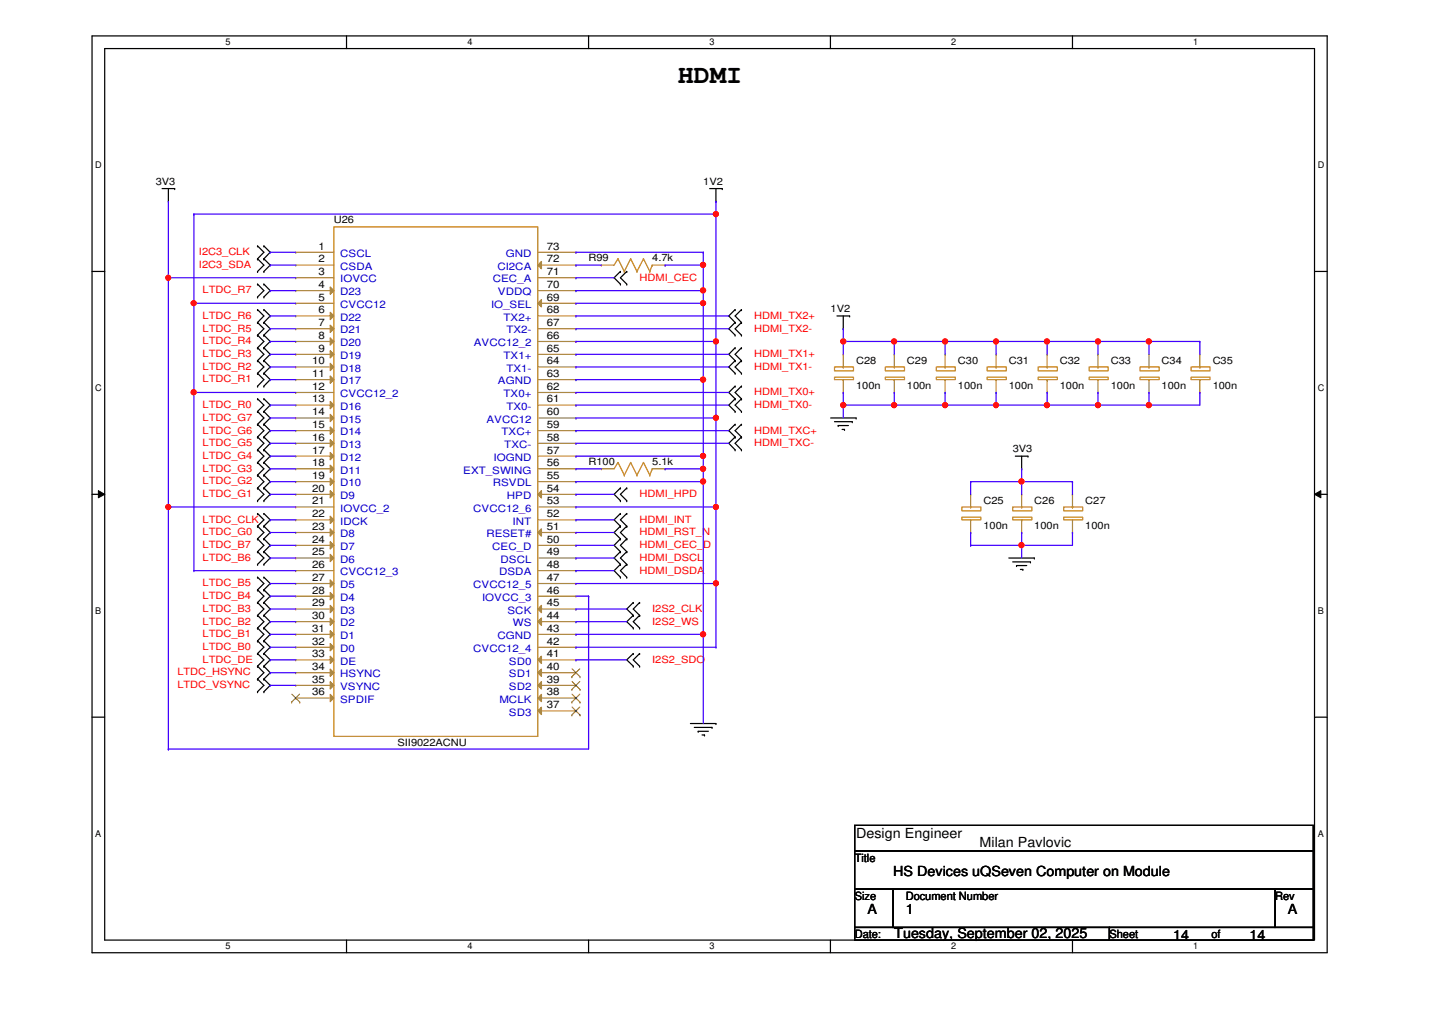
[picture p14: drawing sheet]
<svg xmlns="http://www.w3.org/2000/svg" width="297mm" height="210mm" viewBox="0 0 297 210" stroke-linecap="round" stroke-linejoin="round" font-family="sans-serif">
<defs><g id="words">
<text font-size="5.5" x="140.6" y="17.3">HDMI</text>
<g font-size="2.9">
<text x="177.6" y="173.8">Design Engineer</text>
<text x="203.2" y="175.6">Milan Pavlovic</text>
<text x="185.3" y="181.7">HS Devices uQSeven Computer on Module</text>
<text x="180" y="189.7">A</text>
<text x="187.9" y="189.7">1</text>
<text x="267.1" y="189.7">A</text>
<text x="185.5" y="194.6">Tuesday, September 02, 2025</text>
<text x="243.3" y="194.9">14</text>
<text x="259.2" y="194.9">14</text>
</g>
<g font-size="2.4">
<text x="177.3" y="178.7">Title</text>
<text x="177.3" y="186.6">Size</text>
<text x="187.9" y="186.6">Document Number</text>
<text x="264.5" y="186.6">Rev</text>
<text x="177.3" y="194.6">Date:</text>
<text x="230.1" y="194.6">Sheet</text>
<text x="251.3" y="194.6">of</text>
</g>
<g font-size="2.1">
<text x="32.3" y="38.4">3V3</text>
<text x="145.9" y="38.4">1V2</text>
<text x="69.3" y="46.3">U26</text>
<text x="66.1" y="51.8">1</text>
<text x="113.4" y="51.8">73</text>
<text x="66.1" y="54.4">2</text>
<text x="66.1" y="57.1">3</text>
<text x="66.1" y="59.7">4</text>
<text x="113.4" y="59.7">70</text>
<text x="113.4" y="57.1">71</text>
<text x="113.4" y="54.4">72</text>
<text x="122.1" y="54.2">R99</text>
<text x="135.3" y="54.2">4.7k</text>
<text x="66.1" y="62.4">5</text>
<text x="66.1" y="65">6</text>
<text x="113.4" y="65">68</text>
<text x="113.4" y="62.4">69</text>
<text x="172.3" y="64.8">1V2</text>
<text x="66.1" y="67.6">7</text>
<text x="66.1" y="70.3">8</text>
<text x="113.4" y="70.3">66</text>
<text x="113.4" y="67.6">67</text>
<text x="64.8" y="75.6">10</text>
<text x="66.1" y="72.9">9</text>
<text x="113.4" y="75.6">64</text>
<text x="113.4" y="72.9">65</text>
<text x="177.6" y="75.4">C28</text>
<text x="188.1" y="75.4">C29</text>
<text x="198.7" y="75.4">C30</text>
<text x="209.3" y="75.4">C31</text>
<text x="219.8" y="75.4">C32</text>
<text x="230.4" y="75.4">C33</text>
<text x="241" y="75.4">C34</text>
<text x="251.5" y="75.4">C35</text>
<text x="64.8" y="78.2">11</text>
<text x="64.8" y="80.9">12</text>
<text x="64.8" y="83.5">13</text>
<text x="113.4" y="83.5">61</text>
<text x="113.4" y="80.9">62</text>
<text x="113.4" y="78.2">63</text>
<text x="177.6" y="80.6">100n</text>
<text x="188.1" y="80.6">100n</text>
<text x="198.7" y="80.6">100n</text>
<text x="209.3" y="80.6">100n</text>
<text x="219.8" y="80.6">100n</text>
<text x="230.4" y="80.6">100n</text>
<text x="241" y="80.6">100n</text>
<text x="251.5" y="80.6">100n</text>
<text x="64.8" y="86.1">14</text>
<text x="64.8" y="88.8">15</text>
<text x="113.4" y="88.8">59</text>
<text x="113.4" y="86.1">60</text>
<text x="64.8" y="91.4">16</text>
<text x="64.8" y="94.1">17</text>
<text x="113.4" y="94.1">57</text>
<text x="113.4" y="91.4">58</text>
<text x="210.1" y="93.9">3V3</text>
<text x="64.8" y="96.7">18</text>
<text x="64.8" y="99.4">19</text>
<text x="64.8" y="102">20</text>
<text x="113.4" y="102">54</text>
<text x="113.4" y="99.4">55</text>
<text x="113.4" y="96.7">56</text>
<text x="122.1" y="96.5">R100</text>
<text x="135.3" y="96.5">5.1k</text>
<text x="64.8" y="104.6">21</text>
<text x="64.8" y="107.3">22</text>
<text x="113.4" y="107.3">52</text>
<text x="113.4" y="104.6">53</text>
<text x="204" y="104.4">C25</text>
<text x="214.5" y="104.4">C26</text>
<text x="225.1" y="104.4">C27</text>
<text x="64.8" y="109.9">23</text>
<text x="64.8" y="112.6">24</text>
<text x="113.4" y="112.6">50</text>
<text x="113.4" y="109.9">51</text>
<text x="204" y="109.7">100n</text>
<text x="214.5" y="109.7">100n</text>
<text x="225.1" y="109.7">100n</text>
<text x="64.8" y="115.2">25</text>
<text x="64.8" y="117.8">26</text>
<text x="113.4" y="117.8">48</text>
<text x="113.4" y="115.2">49</text>
<text x="64.8" y="120.5">27</text>
<text x="64.8" y="123.1">28</text>
<text x="64.8" y="125.8">29</text>
<text x="113.4" y="125.8">45</text>
<text x="113.4" y="123.1">46</text>
<text x="113.4" y="120.5">47</text>
<text x="64.8" y="128.4">30</text>
<text x="64.8" y="131">31</text>
<text x="113.4" y="131">43</text>
<text x="113.4" y="128.4">44</text>
<text x="64.8" y="133.7">32</text>
<text x="64.8" y="136.3">33</text>
<text x="113.4" y="136.3">41</text>
<text x="113.4" y="133.7">42</text>
<text x="64.8" y="139">34</text>
<text x="64.8" y="141.6">35</text>
<text x="113.4" y="141.6">39</text>
<text x="113.4" y="139">40</text>
<text x="64.8" y="144.2">36</text>
<text x="113.4" y="146.9">37</text>
<text x="113.4" y="144.2">38</text>
<text x="82.5" y="154.6">SII9022ACNU</text>
</g>
<g font-size="2.1" fill="#f00">
<text x="41.3" y="52.9">I2C3_CLK</text>
<text x="41.3" y="55.6">I2C3_SDA</text>
<text x="132.7" y="58.2">HDMI_CEC</text>
<text x="42" y="60.8">LTDC_R7</text>
<text x="42" y="66.1">LTDC_R6</text>
<text x="42" y="68.8">LTDC_R5</text>
<text x="42" y="71.4">LTDC_R4</text>
<text x="156.4" y="66.1">HDMI_TX2+</text>
<text x="156.4" y="68.8">HDMI_TX2-</text>
<text x="42" y="74">LTDC_R3</text>
<text x="42" y="76.7">LTDC_R2</text>
<text x="156.4" y="74">HDMI_TX1+</text>
<text x="156.4" y="76.7">HDMI_TX1-</text>
<text x="42" y="79.3">LTDC_R1</text>
<text x="156.4" y="82">HDMI_TX0+</text>
<text x="42" y="84.6">LTDC_R0</text>
<text x="42" y="87.2">LTDC_G7</text>
<text x="42" y="89.9">LTDC_G6</text>
<text x="156.4" y="84.6">HDMI_TX0-</text>
<text x="156.4" y="89.9">HDMI_TXC+</text>
<text x="42" y="92.5">LTDC_G5</text>
<text x="42" y="95.2">LTDC_G4</text>
<text x="156.4" y="92.5">HDMI_TXC-</text>
<text x="42" y="97.8">LTDC_G3</text>
<text x="42" y="100.5">LTDC_G2</text>
<text x="42" y="103.1">LTDC_G1</text>
<text x="132.7" y="103.1">HDMI_HPD</text>
<text x="42" y="108.4">LTDC_CLK</text>
<text x="42" y="111">LTDC_G0</text>
<text x="42" y="113.7">LTDC_B7</text>
<text x="132.7" y="108.4">HDMI_INT</text>
<text x="132.7" y="111">HDMI_RST_N</text>
<text x="132.7" y="113.7">HDMI_CEC_D</text>
<text x="42" y="116.3">LTDC_B6</text>
<text x="132.7" y="116.3">HDMI_DSCL</text>
<text x="132.7" y="119">HDMI_DSDA</text>
<text x="42" y="121.6">LTDC_B5</text>
<text x="42" y="124.2">LTDC_B4</text>
<text x="42" y="126.9">LTDC_B3</text>
<text x="42" y="129.5">LTDC_B2</text>
<text x="135.3" y="126.9">I2S2_CLK</text>
<text x="135.3" y="129.5">I2S2_WS</text>
<text x="42" y="132.2">LTDC_B1</text>
<text x="42" y="134.8">LTDC_B0</text>
<text x="42" y="137.5">LTDC_DE</text>
<text x="135.3" y="137.5">I2S2_SDO</text>
<text x="36.8" y="140.1">LTDC_HSYNC</text>
<text x="36.8" y="142.7">LTDC_VSYNC</text>
</g>
<g font-size="2.1" fill="#00c">
<text x="70.6" y="53.3">CSCL</text>
<text x="104.9" y="53.3">GND</text>
<text x="70.6" y="56">CSDA</text>
<text x="70.6" y="58.6">IOVCC</text>
<text x="102.2" y="58.6">CEC_A</text>
<text x="103.2" y="56">CI2CA</text>
<text x="70.6" y="61.3">D23</text>
<text x="70.6" y="63.9">CVCC12</text>
<text x="101.9" y="63.9">IO_SEL</text>
<text x="103.3" y="61.3">VDDQ</text>
<text x="70.6" y="66.5">D22</text>
<text x="70.6" y="69.2">D21</text>
<text x="70.6" y="71.8">D20</text>
<text x="98.3" y="71.8">AVCC12_2</text>
<text x="104.4" y="66.5">TX2+</text>
<text x="105" y="69.2">TX2-</text>
<text x="70.6" y="74.5">D19</text>
<text x="70.6" y="77.1">D18</text>
<text x="104.4" y="74.5">TX1+</text>
<text x="105" y="77.1">TX1-</text>
<text x="70.6" y="79.7">D17</text>
<text x="70.6" y="82.4">CVCC12_2</text>
<text x="103.3" y="79.7">AGND</text>
<text x="104.4" y="82.4">TX0+</text>
<text x="70.6" y="85">D16</text>
<text x="70.6" y="87.7">D15</text>
<text x="100.9" y="87.7">AVCC12</text>
<text x="105" y="85">TX0-</text>
<text x="70.6" y="90.3">D14</text>
<text x="70.6" y="92.9">D13</text>
<text x="70.6" y="95.6">D12</text>
<text x="102.4" y="95.6">IOGND</text>
<text x="104" y="90.3">TXC+</text>
<text x="104.6" y="92.9">TXC-</text>
<text x="70.6" y="98.2">D11</text>
<text x="70.6" y="100.9">D10</text>
<text x="96.1" y="98.2">EXT_SWING</text>
<text x="102.2" y="100.9">RSVDL</text>
<text x="70.6" y="103.5">D9</text>
<text x="70.6" y="106.1">IOVCC_2</text>
<text x="98.2" y="106.1">CVCC12_6</text>
<text x="105.2" y="103.5">HPD</text>
<text x="70.6" y="108.8">IDCK</text>
<text x="70.6" y="111.4">D8</text>
<text x="100.9" y="111.4">RESET#</text>
<text x="106.3" y="108.8">INT</text>
<text x="70.6" y="114.1">D7</text>
<text x="70.6" y="116.7">D6</text>
<text x="70.6" y="119.3">CVCC12_3</text>
<text x="102.1" y="114.1">CEC_D</text>
<text x="103.5" y="119.3">DSDA</text>
<text x="103.8" y="116.7">DSCL</text>
<text x="70.6" y="122">D5</text>
<text x="70.6" y="124.6">D4</text>
<text x="98.2" y="122">CVCC12_5</text>
<text x="100" y="124.6">IOVCC_3</text>
<text x="70.6" y="127.3">D3</text>
<text x="70.6" y="129.9">D2</text>
<text x="105.3" y="127.3">SCK</text>
<text x="106.4" y="129.9">WS</text>
<text x="70.6" y="132.5">D1</text>
<text x="70.6" y="135.2">D0</text>
<text x="70.6" y="137.8">DE</text>
<text x="98.2" y="135.2">CVCC12_4</text>
<text x="103.2" y="132.5">CGND</text>
<text x="105.6" y="137.8">SD0</text>
<text x="70.6" y="140.5">HSYNC</text>
<text x="70.6" y="143.1">VSYNC</text>
<text x="105.6" y="143.1">SD2</text>
<text x="105.6" y="140.5">SD1</text>
<text x="70.6" y="145.8">SPDIF</text>
<text x="103.6" y="145.8">MCLK</text>
<text x="105.6" y="148.4">SD3</text>
</g>
<g font-size="1.9">
<text x="46.8" y="9.4">5</text>
<text x="96.9" y="9.4">4</text>
<text x="147.2" y="9.4">3</text>
<text x="197.3" y="9.4">2</text>
<text x="247.5" y="9.4">1</text>
<text x="19.8" y="34.9">D</text>
<text x="273.3" y="34.9">D</text>
<text x="19.8" y="81.1">C</text>
<text x="273.3" y="81.1">C</text>
<text x="19.8" y="127.3">B</text>
<text x="273.3" y="127.3">B</text>
<text x="19.8" y="173.6">A</text>
<text x="273.3" y="173.6">A</text>
<text x="46.8" y="196.9">5</text>
<text x="96.9" y="196.9">4</text>
<text x="147.2" y="196.9">3</text>
<text x="197.3" y="196.9">2</text>
<text x="247.5" y="196.9">1</text>
</g>
</g></defs>
<path d="M19.1 7.5h256.2v190.1h-256.2zM21.7 10.1h251v184.9h-251z" fill="none" stroke="#000" stroke-width=".25"/>
<g fill="#fff">
<path d="M46.8 7.7h1v2.1h-1z"/>
<path d="M46.8 195.2h1v2.2h-1z"/>
</g>
<path d="M71.9 7.5v2.6M71.9 195v2.6" fill="none" stroke="#000" stroke-width=".25"/>
<g fill="#fff">
<path d="M96.9 7.7h1.1v2.1h-1.1z"/>
<path d="M96.9 195.2h1.1v2.2h-1.1z"/>
</g>
<path d="M122.1 7.5v2.6M122.1 195v2.6" fill="none" stroke="#000" stroke-width=".25"/>
<g fill="#fff">
<path d="M147.2 7.7h1v2.1h-1z"/>
<path d="M147.2 195.2h1v2.2h-1z"/>
</g>
<path d="M172.3 7.5v2.6M172.3 195v2.6" fill="none" stroke="#000" stroke-width=".25"/>
<g fill="#fff">
<path d="M197.3 7.7h1v2.1h-1z"/>
<path d="M197.3 195.2h1v2.2h-1z"/>
</g>
<path d="M222.5 7.5v2.6M222.5 195v2.6" fill="none" stroke="#000" stroke-width=".25"/>
<g fill="#fff">
<path d="M247.5 7.7h1v2.1h-1z"/>
<path d="M247.5 195.2h1v2.2h-1z"/>
<path d="M19.8 33.2h1.3v2.1h-1.3z"/>
<path d="M273.3 33.2h1.4v2.1h-1.4z"/>
<path d="M19.8 79.4h1.3v2.1h-1.3z"/>
<path d="M273.3 79.4h1.4v2.1h-1.4z"/>
</g>
<path d="M19.1 56.3h2.6M272.7 56.3h2.6" fill="none" stroke="#000" stroke-width=".25"/>
<g fill="#fff">
<path d="M19.8 125.6h1.2v2.2h-1.2z"/>
<path d="M273.3 125.6h1.3v2.2h-1.3z"/>
</g>
<path d="M19.1 102.5h2.6M272.7 102.5h2.6" fill="none" stroke="#000" stroke-width=".25"/>
<path d="M20.4 101.8l1.3 .7-1.3 .8zM272.7 102.5l1.3-.7v1.5z" fill="#000"/>
<path d="M20.4 101.8l1.3 .7-1.3 .8zM272.7 102.5l1.3-.7v1.5z" fill="none" stroke="#000" stroke-width=".21"/>
<g fill="#fff">
<path d="M19.8 171.9h1.2v2.1h-1.2z"/>
<path d="M273.3 171.9h1.3v2.1h-1.3z"/>
</g>
<g fill="none" stroke="#000" stroke-width=".25">
<path d="M33.6 39.1h2.6M34.9 39.1v2.7M36.2 39.1h.1M147.2 39.1h2.6M148.5 39.1v2.7M149.8 39.1h.1M34.9 41.8h.1M53.4 51h.1M53.4 53.7h.1M53.4 56.3h.1M53.4 58.9h.1M53.4 51l1.3 1.3-1.3 1.4"/>
<path d="M53.4 53.7l1.3 1.3-1.3 1.3M53.4 58.9l1.3 1.4-1.3 1.3M54.7 53.7h.1M54.7 51h.1M54.7 56.3h.1M54.7 58.9h.1M54.7 51l1.3 1.3-1.3 1.4M54.7 53.7l1.3 1.3-1.3 1.3M54.7 58.9l1.3 1.4-1.3 1.3M128.7 56.3h.1M128.7 58.9h.1M128.7 56.3l-1.3 1.3 1.3 1.3"/>
<path d="M130 58.9h.1M130 56.3h.1M130 56.3l-1.3 1.3 1.3 1.3M148.5 41.8h.1M53.4 61.6h.1M53.4 64.2h.1M53.4 66.9h.1M53.4 69.5h.1M53.4 72.1h.1M53.4 74.8h.1M53.4 77.4h.1M53.4 64.2l1.3 1.3-1.3 1.4"/>
<path d="M53.4 66.9l1.3 1.3-1.3 1.3M53.4 69.5l1.3 1.3-1.3 1.3M53.4 72.1l1.3 1.4-1.3 1.3M53.4 74.8l1.3 1.3-1.3 1.3M53.4 77.4l1.3 1.3-1.3 1.4M54.7 61.6h.1M54.7 66.9h.1M54.7 64.2h.1M54.7 69.5h.1M54.7 72.1h.1M54.7 74.8h.1M54.7 77.4h.1"/>
<path d="M54.7 64.2l1.3 1.3-1.3 1.4M54.7 66.9l1.3 1.3-1.3 1.3M54.7 69.5l1.3 1.3-1.3 1.3M54.7 72.1l1.3 1.4-1.3 1.3M54.7 74.8l1.3 1.3-1.3 1.3M54.7 77.4l1.3 1.3-1.3 1.4M152.5 64.2h.1M152.5 66.9h.1M152.5 69.5h.1M152.5 72.1h.1M152.5 74.8h.1M152.5 77.4h.1"/>
<path d="M152.5 64.2l-1.3 1.3 1.3 1.4M152.5 66.9l-1.3 1.3 1.3 1.3M152.5 72.1l-1.3 1.4 1.3 1.3M152.5 74.8l-1.3 1.3 1.3 1.3M153.8 66.9h.1M153.8 64.2h.1M153.8 69.5h.1M153.8 74.8h.1M153.8 72.1h.1M153.8 77.4h.1M153.8 64.2l-1.3 1.3 1.3 1.4M153.8 66.9l-1.3 1.3 1.3 1.3"/>
<path d="M153.8 72.1l-1.3 1.4 1.3 1.3M153.8 74.8l-1.3 1.3 1.3 1.3M173.6 65.5h2.6M174.9 68.2h.1M174.9 65.5v2.7M176.2 65.5h.1M53.4 80.1h.1M53.4 82.7h.1M53.4 85.3h.1M53.4 88h.1M53.4 90.6h.1M53.4 93.3h.1"/>
<path d="M53.4 95.9h.1M53.4 98.6h.1M53.4 82.7l1.3 1.3-1.3 1.3M53.4 85.3l1.3 1.4-1.3 1.3M53.4 88l1.3 1.3-1.3 1.3M53.4 90.6l1.3 1.3-1.3 1.4M53.4 93.3l1.3 1.3-1.3 1.3M53.4 95.9l1.3 1.3-1.3 1.4M53.4 98.6l1.3 1.3-1.3 1.3M54.7 80.1h.1M54.7 85.3h.1M54.7 82.7h.1"/>
<path d="M54.7 88h.1M54.7 90.6h.1M54.7 93.3h.1M54.7 95.9h.1M54.7 98.6h.1M54.7 82.7l1.3 1.3-1.3 1.3M54.7 85.3l1.3 1.4-1.3 1.3M54.7 88l1.3 1.3-1.3 1.3M54.7 90.6l1.3 1.3-1.3 1.4M54.7 93.3l1.3 1.3-1.3 1.3M54.7 95.9l1.3 1.3-1.3 1.4M54.7 98.6l1.3 1.3-1.3 1.3"/>
<path d="M152.5 80.1h.1M152.5 82.7h.1M152.5 85.3h.1M152.5 88h.1M152.5 90.6h.1M152.5 93.3h.1M152.5 80.1l-1.3 1.3 1.3 1.3M152.5 82.7l-1.3 1.3 1.3 1.3M152.5 88l-1.3 1.3 1.3 1.3M152.5 90.6l-1.3 1.3 1.3 1.4M153.8 82.7h.1M153.8 80.1h.1"/>
<path d="M153.8 85.3h.1M153.8 90.6h.1M153.8 88h.1M153.8 93.3h.1M153.8 80.1l-1.3 1.3 1.3 1.3M153.8 82.7l-1.3 1.3 1.3 1.3M153.8 88l-1.3 1.3 1.3 1.3M153.8 90.6l-1.3 1.3 1.3 1.4M172.3 86.7h5.3M173.1 87.5h3.7M173.9 88.3h.1M173.9 88.3h2.1"/>
<path d="M174.7 89.1h.5M175.2 89.1h.1M176.8 87.5h.1M177.6 86.7h.1M210.6 94.6h2.6M211.9 97.2h.1M211.9 94.6v2.6M213.2 94.6h.1M53.4 101.2h.1M53.4 103.8h.1M53.4 106.5h.1M53.4 109.1h.1"/>
<path d="M53.4 111.8h.1M53.4 114.4h.1M53.4 117.1h.1M53.4 119.7h.1M53.4 101.2l1.3 1.3-1.3 1.3M53.4 106.5l1.3 1.3-1.3 1.3M53.4 109.1l1.3 1.3-1.3 1.4M53.4 111.8l1.3 1.3-1.3 1.3M53.4 114.4l1.3 1.3-1.3 1.4M53.4 119.7l1.3 1.3-1.3 1.3M54.7 101.2h.1M54.7 103.8h.1"/>
<path d="M54.7 109.1h.1M54.7 106.5h.1M54.7 111.8h.1M54.7 114.4h.1M54.7 117.1h.1M54.7 119.7h.1M54.7 101.2l1.3 1.3-1.3 1.3M54.7 106.5l1.3 1.3-1.3 1.3M54.7 109.1l1.3 1.3-1.3 1.4M54.7 111.8l1.3 1.3-1.3 1.3M54.7 114.4l1.3 1.3-1.3 1.4M54.7 119.7l1.3 1.3-1.3 1.3"/>
<path d="M128.7 101.2h.1M128.7 103.8h.1M128.7 106.5h.1M128.7 109.1h.1M128.7 111.8h.1M128.7 114.4h.1M128.7 117.1h.1M128.7 119.7h.1M128.7 106.5l-1.3 1.3 1.3 1.3M128.7 114.4l-1.3 1.3 1.3 1.4M128.7 101.2l-1.3 1.3 1.3 1.3M128.7 109.1l-1.3 1.3 1.3 1.4"/>
<path d="M128.7 111.8l-1.3 1.3 1.3 1.3M128.7 117.1l-1.3 1.3 1.3 1.3M130 103.8h.1M130 101.2h.1M130 109.1h.1M130 106.5h.1M130 111.8h.1M130 114.4h.1M130 117.1h.1M130 119.7h.1M130 106.5l-1.3 1.3 1.3 1.3M130 114.4l-1.3 1.3 1.3 1.4"/>
<path d="M130 101.2l-1.3 1.3 1.3 1.3M130 109.1l-1.3 1.3 1.3 1.4M130 111.8l-1.3 1.3 1.3 1.3M130 117.1l-1.3 1.3 1.3 1.3M209.3 115.7h5.2M210.1 116.5h3.6M210.9 117.3h.1M210.9 117.3h2.1M211.7 118.1h.5M212.2 118.1h.1M213.7 116.5h.1M214.5 115.7h.1"/>
<path d="M53.4 122.3h.1M53.4 125h.1M53.4 127.6h.1M53.4 130.3h.1M53.4 132.9h.1M53.4 135.6h.1M53.4 138.2h.1M53.4 122.3l1.3 1.4-1.3 1.3M53.4 125l1.3 1.3-1.3 1.3M53.4 127.6l1.3 1.3-1.3 1.4M53.4 130.3l1.3 1.3-1.3 1.3M53.4 132.9l1.3 1.3-1.3 1.4"/>
<path d="M53.4 135.6l1.3 1.3-1.3 1.3M53.4 138.2l1.3 1.3-1.3 1.3M54.7 122.3h.1M54.7 125h.1M54.7 127.6h.1M54.7 130.3h.1M54.7 132.9h.1M54.7 135.6h.1M54.7 138.2h.1M54.7 122.3l1.3 1.4-1.3 1.3M54.7 125l1.3 1.3-1.3 1.3M54.7 127.6l1.3 1.3-1.3 1.4"/>
<path d="M54.7 130.3l1.3 1.3-1.3 1.3M54.7 132.9l1.3 1.3-1.3 1.4M54.7 135.6l1.3 1.3-1.3 1.3M54.7 138.2l1.3 1.3-1.3 1.3M131.4 125h.1M131.4 127.6h.1M131.4 130.3h.1M131.4 135.6h.1M131.4 138.2h.1M131.4 125l-1.4 1.3 1.4 1.3M131.4 127.6l-1.4 1.3 1.4 1.4M131.4 135.6l-1.4 1.3 1.4 1.3"/>
<path d="M132.7 127.6h.1M132.7 125h.1M132.7 130.3h.1M132.7 138.2h.1M132.7 135.6h.1M132.7 125l-1.3 1.3 1.3 1.3M132.7 127.6l-1.3 1.3 1.3 1.4M132.7 135.6l-1.3 1.3 1.3 1.3M19.1 148.8h2.6M53.4 140.8h.1M53.4 143.5h.1M53.4 140.8l1.3 1.4-1.3 1.3"/>
<path d="M54.7 140.8h.1M54.7 143.5h.1M54.7 140.8l1.3 1.4-1.3 1.3M143.2 150.1h5.3M144 150.9h3.7M144.8 151.7h.1M144.8 151.7h2.1M145.6 152.4h.5M146.1 152.4h.1M147.7 150.9h.1M148.5 150.1h.1M272.7 148.8h2.6"/>
<path d="M177.3 171.2h95.1v5.3h-95.1zM177.3 176.5h95.1v7.9h-95.1zM177.3 184.4h8v8h-8zM177.3 192.4h52.8v2.6h-52.8zM185.3 184.4h79.2v8h-79.2zM230.1 192.4h42.3v2.6h-42.3zM264.5 184.4h7.9v8h-7.9z"/>
</g>
<g fill="none" stroke="#cc8006" stroke-width=".25">
<path d="M69.3 47.1h42.2v105.6h-42.2zM183.6 78.2h4v.5h-4zM183.6 76.1h4v.8h-4zM185.5 76.1h.1M185.5 78.7h.1M204.8 78.2h3.9v.5h-3.9zM204.8 76.1h3.9v.8h-3.9zM206.6 76.1h.1M206.6 78.7h.1M225.9 78.2h4v.5h-4zM225.9 76.1h4v.8h-4zM227.8 76.1h.1"/>
<path d="M227.8 78.7h.1M247.1 78.2h3.9v.5h-3.9zM247.1 76.1h3.9v.8h-3.9zM248.9 76.1h.1M248.9 78.7h.1M128.2 95.9h.1M128.2 95.9l1.3 2.7M128.2 95.9l-.8 1.3M129.5 98.6h.1M130.8 95.9h.1M130.8 95.9l-1.3 2.7M130.8 95.9l1.3 2.7"/>
<path d="M132.1 98.6h.1M133.5 95.9h.1M133.5 95.9l-1.4 2.7M133.5 95.9l1.3 2.7M134.8 98.6h.1M135.3 97.2h.1M135.3 97.2l-.5 1.4"/>
</g>
<g fill="none" stroke="#a84" stroke-width=".25">
<path d="M61.3 52.3h.1M61.3 55h.1M61.3 57.6h.1M61.3 52.3h8M61.3 55h8M61.3 57.6h8M185.5 73.5h.1M185.5 73.5v2.6M185.5 78.7v2.7M206.6 73.5h.1M206.6 73.5v2.6M206.6 78.7v2.7"/>
<path d="M227.8 73.5h.1M227.8 73.5v2.6M227.8 78.7v2.7M248.9 73.5h.1M248.9 73.5v2.6M248.9 78.7v2.7M124.8 97.2h.1M124.8 97.2h2.6M135.3 97.2h2.7M138 97.2h.1M185.5 81.4h.1M206.6 81.4h.1"/>
<path d="M227.8 81.4h.1M248.9 81.4h.1"/>
</g>
<path d="M68.5 59.5l.8 .8-.8 .7z" fill="#a84"/>
<path d="M68.5 59.5l.8 .8-.8 .7zM61.3 60.3h.1M61.3 62.9h.1M61.3 60.3h8M61.3 62.9h8" fill="none" stroke="#a84" stroke-width=".25"/>
<path d="M68.5 64.8l.8 .7-.8 .8z" fill="#a84"/>
<path d="M61.3 65.5h.1M61.3 65.5h8M68.5 64.8l.8 .7-.8 .8z" fill="none" stroke="#a84" stroke-width=".25"/>
<path d="M68.5 67.4l.8 .8-.8 .8z" fill="#a84"/>
<path d="M61.3 68.2h.1M61.3 68.2h8M68.5 67.4l.8 .8-.8 .8z" fill="none" stroke="#a84" stroke-width=".25"/>
<path d="M68.5 70.1l.8 .7-.8 .8z" fill="#a84"/>
<path d="M61.3 70.8h.1M61.3 70.8h8M68.5 70.1l.8 .7-.8 .8z" fill="none" stroke="#a84" stroke-width=".25"/>
<path d="M68.5 72.7l.8 .8-.8 .8z" fill="#a84"/>
<path d="M61.3 73.5h.1M61.3 73.5h8M68.5 72.7l.8 .8-.8 .8z" fill="none" stroke="#a84" stroke-width=".25"/>
<path d="M68.5 75.4l.8 .7-.8 .8z" fill="#a84"/>
<path d="M61.3 76.1h.1M61.3 76.1h8M68.5 75.4l.8 .7-.8 .8z" fill="none" stroke="#a84" stroke-width=".25"/>
<path d="M68.5 78l.8 .7-.8 .8z" fill="#a84"/>
<path d="M61.3 78.7h.1M61.3 78.7h8M68.5 78l.8 .7-.8 .8zM61.3 81.4h.1M61.3 81.4h8" fill="none" stroke="#a84" stroke-width=".25"/>
<path d="M68.5 83.3l.8 .7-.8 .8z" fill="#a84"/>
<path d="M61.3 84h.1M61.3 84h8M68.5 83.3l.8 .7-.8 .8z" fill="none" stroke="#a84" stroke-width=".25"/>
<path d="M68.5 85.9l.8 .8-.8 .8z" fill="#a84"/>
<path d="M61.3 86.7h.1M61.3 86.7h8M68.5 85.9l.8 .8-.8 .8z" fill="none" stroke="#a84" stroke-width=".25"/>
<path d="M68.5 88.6l.8 .7-.8 .8z" fill="#a84"/>
<path d="M61.3 89.3h.1M61.3 89.3h8M68.5 88.6l.8 .7-.8 .8z" fill="none" stroke="#a84" stroke-width=".25"/>
<path d="M68.5 91.2l.8 .7-.8 .8z" fill="#a84"/>
<path d="M61.3 91.9h.1M61.3 91.9h8M68.5 91.2l.8 .7-.8 .8z" fill="none" stroke="#a84" stroke-width=".25"/>
<path d="M68.5 93.9l.8 .7-.8 .8z" fill="#a84"/>
<path d="M61.3 94.6h.1M61.3 94.6h8M68.5 93.9l.8 .7-.8 .8z" fill="none" stroke="#a84" stroke-width=".25"/>
<path d="M68.5 96.5l.8 .7-.8 .8z" fill="#a84"/>
<path d="M61.3 97.2h.1M61.3 97.2h8M68.5 96.5l.8 .7-.8 .8z" fill="none" stroke="#a84" stroke-width=".25"/>
<path d="M68.5 99.1l.8 .8-.8 .8z" fill="#a84"/>
<path d="M61.3 99.9h.1M61.3 99.9h8M68.5 99.1l.8 .8-.8 .8z" fill="none" stroke="#a84" stroke-width=".25"/>
<path d="M68.5 101.8l.8 .7-.8 .8z" fill="#a84"/>
<path d="M61.3 102.5h.1M61.3 105.2h.1M61.3 102.5h8M61.3 105.2h8M68.5 101.8l.8 .7-.8 .8z" fill="none" stroke="#a84" stroke-width=".25"/>
<path d="M68.5 107.1l.8 .7-.8 .8z" fill="#a84"/>
<path d="M61.3 107.8h.1M61.3 107.8h8M68.5 107.1l.8 .7-.8 .8z" fill="none" stroke="#a84" stroke-width=".25"/>
<path d="M68.5 109.7l.8 .7-.8 .8z" fill="#a84"/>
<path d="M61.3 110.4h.1M61.3 110.4h8M68.5 109.7l.8 .7-.8 .8z" fill="none" stroke="#a84" stroke-width=".25"/>
<path d="M68.5 112.4l.8 .7-.8 .8z" fill="#a84"/>
<path d="M61.3 113.1h.1M61.3 113.1h8M68.5 112.4l.8 .7-.8 .8z" fill="none" stroke="#a84" stroke-width=".25"/>
<path d="M68.5 115l.8 .7-.8 .8z" fill="#a84"/>
<path d="M61.3 115.7h.1M61.3 118.4h.1M61.3 115.7h8M61.3 118.4h8M68.5 115l.8 .7-.8 .8z" fill="none" stroke="#a84" stroke-width=".25"/>
<path d="M68.5 120.3l.8 .7-.8 .8z" fill="#a84"/>
<path d="M61.3 121h.1M61.3 121h8M68.5 120.3l.8 .7-.8 .8z" fill="none" stroke="#a84" stroke-width=".25"/>
<path d="M68.5 122.9l.8 .8-.8 .7z" fill="#a84"/>
<path d="M61.3 123.7h.1M61.3 123.7h8M68.5 122.9l.8 .8-.8 .7z" fill="none" stroke="#a84" stroke-width=".25"/>
<path d="M68.5 125.6l.8 .7-.8 .8z" fill="#a84"/>
<path d="M61.3 126.3h.1M61.3 126.3h8M68.5 125.6l.8 .7-.8 .8z" fill="none" stroke="#a84" stroke-width=".25"/>
<path d="M68.5 128.2l.8 .7-.8 .8z" fill="#a84"/>
<path d="M61.3 128.9h.1M61.3 128.9h8M68.5 128.2l.8 .7-.8 .8z" fill="none" stroke="#a84" stroke-width=".25"/>
<path d="M68.5 130.8l.8 .8-.8 .7z" fill="#a84"/>
<path d="M61.3 131.6h.1M61.3 131.6h8M68.5 130.8l.8 .8-.8 .7z" fill="none" stroke="#a84" stroke-width=".25"/>
<path d="M68.5 133.5l.8 .7-.8 .8z" fill="#a84"/>
<path d="M61.3 134.2h.1M61.3 134.2h8M68.5 133.5l.8 .7-.8 .8z" fill="none" stroke="#a84" stroke-width=".25"/>
<path d="M68.5 136.1l.8 .8-.8 .7z" fill="#a84"/>
<path d="M61.3 136.9h.1M61.3 136.9h8M68.5 136.1l.8 .8-.8 .7z" fill="none" stroke="#a84" stroke-width=".25"/>
<path d="M68.5 138.8l.8 .7-.8 .8z" fill="#a84"/>
<path d="M61.3 139.5h.1M61.3 139.5h8M68.5 138.8l.8 .7-.8 .8z" fill="none" stroke="#a84" stroke-width=".25"/>
<path d="M68.5 141.4l.8 .8-.8 .7z" fill="#a84"/>
<path d="M61.3 142.2h.1M61.3 142.2h8M68.5 141.4l.8 .8-.8 .7z" fill="none" stroke="#a84" stroke-width=".25"/>
<path d="M68.5 144l.8 .8-.8 .7z" fill="#a84"/>
<path d="M61.3 144.8h.1M61.3 144.8h8M68.5 144l.8 .8-.8 .7z" fill="none" stroke="#a84" stroke-width=".25"/>
<path d="M60.5 145.6h.1M60.5 144l1.7 1.6M62.1 144l-1.6 1.6M62.2 145.6h.1" fill="none" stroke="#804000" stroke-width=".21"/>
<path d="M111.5 147.4l.8-.7v1.5z" fill="#a84"/>
<path d="M111.5 147.4l.8-.7v1.5zM111.5 147.4h8M119.5 147.4h.1" fill="none" stroke="#a84" stroke-width=".25"/>
<path d="M118.6 148.3h.1M118.7 146.6l1.6 1.7M120.3 146.6l-1.7 1.7M120.3 148.3h.1" fill="none" stroke="#804000" stroke-width=".21"/>
<path d="M112.3 144v1.5l-.8-.7z" fill="#a84"/>
<path d="M111.5 144.8h8M112.3 144v1.5l-.8-.7zM119.5 144.8h.1" fill="none" stroke="#a84" stroke-width=".25"/>
<path d="M118.6 145.6h.1M118.7 144l1.6 1.6M120.3 144l-1.7 1.6M120.3 145.6h.1" fill="none" stroke="#804000" stroke-width=".21"/>
<path d="M111.5 142.2l.8-.8v1.5z" fill="#a84"/>
<path d="M111.5 142.2l.8-.8v1.5zM111.5 142.2h8M119.5 142.2h.1" fill="none" stroke="#a84" stroke-width=".25"/>
<path d="M118.6 143h.1M118.7 141.4l1.6 1.6M120.3 141.4l-1.7 1.6M120.3 143h.1" fill="none" stroke="#804000" stroke-width=".21"/>
<path d="M111.5 139.5l.8-.7v1.5z" fill="#a84"/>
<path d="M111.5 139.5l.8-.7v1.5zM111.5 139.5h8M119.5 139.5h.1" fill="none" stroke="#a84" stroke-width=".25"/>
<path d="M118.7 138.7l1.6 1.7M120.3 138.7l-1.7 1.7M118.6 140.4h.1M120.3 140.4h.1" fill="none" stroke="#804000" stroke-width=".21"/>
<path d="M112.3 136.1v1.5l-.8-.7z" fill="#a84"/>
<path d="M111.5 136.9h8M111.5 134.2h8M111.5 131.6h8M112.3 136.1v1.5l-.8-.7zM119.5 136.9h.1M119.5 134.2h.1M119.5 131.6h.1" fill="none" stroke="#a84" stroke-width=".25"/>
<path d="M111.5 128.9l.8-.7v1.5z" fill="#a84"/>
<path d="M111.5 128.9l.8-.7v1.5zM111.5 128.9h8M119.5 128.9h.1" fill="none" stroke="#a84" stroke-width=".25"/>
<path d="M111.5 126.3l.8-.7v1.5z" fill="#a84"/>
<g fill="none" stroke="#a84" stroke-width=".25">
<path d="M111.5 118.4h8M111.5 115.7h8M111.5 113.1h8M119.5 118.4h.1M119.5 115.7h.1M119.5 113.1h.1M111.5 126.3l.8-.7v1.5zM111.5 126.3h8M111.5 123.7h8M111.5 121h8M119.5 126.3h.1M119.5 123.7h.1"/>
<path d="M119.5 121h.1"/>
</g>
<path d="M111.5 110.4l.8-.7v1.5z" fill="#a84"/>
<path d="M111.5 110.4l.8-.7v1.5zM111.5 110.4h8M111.5 107.8h8M111.5 105.2h8M119.5 110.4h.1M119.5 107.8h.1M119.5 105.2h.1" fill="none" stroke="#a84" stroke-width=".25"/>
<path d="M111.5 102.5l.8-.7v1.5z" fill="#a84"/>
<g fill="none" stroke="#a84" stroke-width=".25">
<path d="M111.5 78.7h8M111.5 76.1h8M111.5 73.5h8M111.5 70.8h8M111.5 68.2h8M111.5 65.5h8M119.5 78.7h.1M119.5 76.1h.1M119.5 73.5h.1M119.5 70.8h.1M119.5 68.2h.1M119.5 65.5h.1"/>
<path d="M111.5 99.9h8M111.5 97.2h8M111.5 94.6h8M111.5 91.9h8M111.5 89.3h8M111.5 86.7h8M111.5 84h8M111.5 81.4h8M119.5 99.9h.1M119.5 97.2h.1M119.5 94.6h.1M119.5 91.9h.1"/>
<path d="M119.5 89.3h.1M119.5 86.7h.1M119.5 84h.1M119.5 81.4h.1M111.5 102.5l.8-.7v1.5zM111.5 102.5h8M119.5 102.5h.1"/>
</g>
<path d="M111.5 62.9l.8-.8v1.6z" fill="#a84"/>
<path d="M111.5 57.6h8M119.5 57.6h.1M111.5 62.9l.8-.8v1.6zM111.5 62.9h8M111.5 60.3h8M119.5 62.9h.1M119.5 60.3h.1" fill="none" stroke="#a84" stroke-width=".25"/>
<path d="M111.5 55l.8-.8v1.6z" fill="#a84"/>
<g fill="none" stroke="#a84" stroke-width=".25">
<path d="M111.5 55l.8-.8v1.6zM111.5 55h8M111.5 52.3h8M119.5 55h.1M119.5 52.3h.1M124.8 55h.1M124.8 55h2.6M135.3 55h2.7M138 55h.1M174.9 73.5h.1M174.9 73.5v2.6M174.9 78.7v2.7"/>
<path d="M196 73.5h.1M196 73.5v2.6M196 78.7v2.7M217.2 73.5h.1M217.2 73.5v2.6M217.2 78.7v2.7M238.3 73.5h.1M238.3 73.5v2.6M238.3 78.7v2.7M174.9 81.4h.1M196 81.4h.1M217.2 81.4h.1"/>
<path d="M238.3 81.4h.1M201.3 102.5h.1M201.3 110.4h.1M201.3 102.5v2.7M201.3 107.8v2.6M211.9 102.5h.1M211.9 110.4h.1M211.9 102.5v2.7M211.9 107.8v2.6M222.5 102.5h.1M222.5 110.4h.1M222.5 102.5v2.7"/>
<path d="M222.5 107.8v2.6"/>
</g>
<g fill="none" stroke="#cc8006" stroke-width=".25">
<path d="M128.2 53.7h.1M128.2 53.7l1.3 2.6M128.2 53.7l-.8 1.3M129.5 56.3h.1M130.8 53.7h.1M130.8 53.7l-1.3 2.6M130.8 53.7l1.3 2.6M132.1 56.3h.1M133.5 53.7h.1M133.5 53.7l-1.4 2.6M133.5 53.7l1.3 2.6M134.8 56.3h.1"/>
<path d="M135.3 55h.1M135.3 55l-.5 1.3M173.1 78.2h3.9v.5h-3.9zM173.1 76.1h3.9v.8h-3.9zM174.9 76.1h.1M174.9 78.7h.1M194.2 78.2h4v.5h-4zM194.2 76.1h4v.8h-4zM196 76.1h.1M196 78.7h.1M215.3 78.2h4v.5h-4zM215.3 76.1h4v.8h-4z"/>
<path d="M217.2 76.1h.1M217.2 78.7h.1M236.5 78.2h4v.5h-4zM236.5 76.1h4v.8h-4zM238.3 76.1h.1M238.3 78.7h.1M199.5 107.3h4v.5h-4zM199.5 105.2h4v.8h-4zM201.3 105.2h.1M201.3 107.8h.1M210.1 107.3h3.9v.5h-3.9zM210.1 105.2h3.9v.8h-3.9z"/>
<path d="M211.9 105.2h.1M211.9 107.8h.1M220.6 107.3h4v.5h-4zM220.6 105.2h4v.8h-4zM222.5 105.2h.1M222.5 107.8h.1"/>
</g>
<path d="M201.3 99.9h.1M201.3 99.9h21.2M201.3 99.9v2.6M211.9 97.2h.1M211.9 99.9h.1M211.9 97.2v2.7M222.5 99.9h.1M222.5 99.9v2.6" fill="none" stroke="#4200ff" stroke-width=".25"/>
<circle cx="211.9" cy="99.9" r=".51" fill="#f00"/>
<circle cx="211.9" cy="99.9" r=".51" fill="none" stroke="#f00" stroke-width=".25"/>
<path d="M211.9 99.9h.1M211.9 99.9v2.6M201.3 110.4h.1M201.3 113.1h.1M201.3 110.4v2.7M211.9 113.1h.1M211.9 113.1v2.6M222.5 110.4h.1M222.5 110.4v2.7h-21.2" fill="none" stroke="#4200ff" stroke-width=".25"/>
<circle cx="211.9" cy="113.1" r=".51" fill="#f00"/>
<circle cx="211.9" cy="113.1" r=".51" fill="none" stroke="#f00" stroke-width=".25"/>
<path d="M174.9 81.4h.1M174.9 84h.1M174.9 81.4v2.6M174.9 84h10.6M248.9 81.4h.1M248.9 81.4v2.6M211.9 110.4h.1M211.9 110.4v2.7" fill="none" stroke="#4200ff" stroke-width=".25"/>
<circle cx="185.5" cy="84" r=".51" fill="#f00"/>
<circle cx="185.5" cy="84" r=".51" fill="none" stroke="#f00" stroke-width=".25"/>
<circle cx="174.9" cy="84" r=".51" fill="#f00"/>
<circle cx="174.9" cy="84" r=".51" fill="none" stroke="#f00" stroke-width=".25"/>
<path d="M174.9 84h.1M174.9 84v2.7M185.5 81.4h.1M185.5 84h.1M185.5 81.4v2.6M196 81.4h.1M196 81.4v2.6h-10.5" fill="none" stroke="#4200ff" stroke-width=".25"/>
<circle cx="196" cy="84" r=".51" fill="#f00"/>
<circle cx="196" cy="84" r=".51" fill="none" stroke="#f00" stroke-width=".25"/>
<path d="M196 84h.1M196 84h21.2M206.6 81.4h.1M206.6 84h.1M206.6 81.4v2.6" fill="none" stroke="#4200ff" stroke-width=".25"/>
<circle cx="217.2" cy="84" r=".51" fill="#f00"/>
<circle cx="217.2" cy="84" r=".51" fill="none" stroke="#f00" stroke-width=".25"/>
<circle cx="206.6" cy="84" r=".5" fill="#f00"/>
<circle cx="206.6" cy="84" r=".5" fill="none" stroke="#f00" stroke-width=".25"/>
<path d="M217.2 81.4h.1M217.2 84h.1M217.2 81.4v2.6M217.2 84h10.6" fill="none" stroke="#4200ff" stroke-width=".25"/>
<circle cx="227.8" cy="84" r=".51" fill="#f00"/>
<circle cx="227.8" cy="84" r=".51" fill="none" stroke="#f00" stroke-width=".25"/>
<path d="M227.8 81.4h.1M227.8 84h.1M227.8 81.4v2.6M227.8 84h21.1M238.3 81.4h.1M238.3 84h.1M238.3 81.4v2.6" fill="none" stroke="#4200ff" stroke-width=".25"/>
<circle cx="238.3" cy="84" r=".51" fill="#f00"/>
<circle cx="238.3" cy="84" r=".51" fill="none" stroke="#f00" stroke-width=".25"/>
<path d="M174.9 70.8h.1M174.9 70.8h10.6M248.9 70.8h.1M248.9 70.8v2.7" fill="none" stroke="#4200ff" stroke-width=".25"/>
<circle cx="185.5" cy="70.8" r=".51" fill="#f00"/>
<circle cx="185.5" cy="70.8" r=".51" fill="none" stroke="#f00" stroke-width=".25"/>
<circle cx="174.9" cy="70.8" r=".51" fill="#f00"/>
<circle cx="174.9" cy="70.8" r=".51" fill="none" stroke="#f00" stroke-width=".25"/>
<path d="M174.9 68.2h.1M174.9 70.8h.1M174.9 68.2v5.3M185.5 70.8h.1M185.5 70.8v2.7M185.5 70.8h10.5" fill="none" stroke="#4200ff" stroke-width=".25"/>
<circle cx="196" cy="70.8" r=".51" fill="#f00"/>
<circle cx="196" cy="70.8" r=".51" fill="none" stroke="#f00" stroke-width=".25"/>
<path d="M196 70.8h.1M196 70.8v2.7M196 70.8h21.2M206.6 70.8h.1M206.6 70.8v2.7" fill="none" stroke="#4200ff" stroke-width=".25"/>
<circle cx="217.2" cy="70.8" r=".51" fill="#f00"/>
<circle cx="217.2" cy="70.8" r=".51" fill="none" stroke="#f00" stroke-width=".25"/>
<circle cx="206.6" cy="70.8" r=".5" fill="#f00"/>
<circle cx="206.6" cy="70.8" r=".5" fill="none" stroke="#f00" stroke-width=".25"/>
<path d="M217.2 70.8h.1M217.2 70.8v2.7M217.2 70.8h21.1M227.8 70.8h.1M227.8 70.8v2.7" fill="none" stroke="#4200ff" stroke-width=".25"/>
<circle cx="227.8" cy="70.8" r=".51" fill="#f00"/>
<circle cx="227.8" cy="70.8" r=".51" fill="none" stroke="#f00" stroke-width=".25"/>
<path d="M238.3 70.8h.1M238.3 70.8v2.7M238.3 70.8h10.6" fill="none" stroke="#4200ff" stroke-width=".25"/>
<circle cx="238.3" cy="70.8" r=".51" fill="#f00"/>
<circle cx="238.3" cy="70.8" r=".51" fill="none" stroke="#f00" stroke-width=".25"/>
<path d="M34.9 57.6h.1M34.9 41.8v15.8M40.2 44.4h.1M148.5 41.8h.1M148.5 41.8v2.6h-108.3" fill="none" stroke="#4200ff" stroke-width=".25"/>
<circle cx="148.5" cy="44.4" r=".51" fill="#f00"/>
<circle cx="148.5" cy="44.4" r=".51" fill="none" stroke="#f00" stroke-width=".25"/>
<path d="M40.2 44.4h.1M40.2 44.4v18.5" fill="none" stroke="#4200ff" stroke-width=".25"/>
<circle cx="40.2" cy="62.9" r=".5" fill="#f00"/>
<circle cx="40.2" cy="62.9" r=".5" fill="none" stroke="#f00" stroke-width=".25"/>
<path d="M148.5 44.4h.1M148.5 44.4v26.4" fill="none" stroke="#4200ff" stroke-width=".25"/>
<circle cx="148.5" cy="70.8" r=".51" fill="#f00"/>
<circle cx="148.5" cy="70.8" r=".51" fill="none" stroke="#f00" stroke-width=".25"/>
<g fill="none" stroke="#4200ff" stroke-width=".25">
<path d="M56 52.3h.1M56 55h.1M56 52.3h5.3M56 55h5.3M119.5 52.3h.1M119.5 55h.1M119.5 52.3h26.4M119.5 55h5.3M138 55h.1M138 55h7.9M145.9 52.3h.1M145.9 55h.1"/>
<path d="M145.9 52.3v8"/>
</g>
<circle cx="145.8" cy="60.2" r=".51" fill="#f00"/>
<circle cx="145.8" cy="60.2" r=".51" fill="none" stroke="#f00" stroke-width=".25"/>
<circle cx="145.8" cy="54.9" r=".51" fill="#f00"/>
<circle cx="145.8" cy="54.9" r=".51" fill="none" stroke="#f00" stroke-width=".25"/>
<path d="M34.9 57.6h.1M34.9 57.6v47.6" fill="none" stroke="#4200ff" stroke-width=".25"/>
<circle cx="34.9" cy="105.2" r=".5" fill="#f00"/>
<circle cx="34.9" cy="105.2" r=".5" fill="none" stroke="#f00" stroke-width=".25"/>
<circle cx="34.9" cy="57.6" r=".5" fill="#f00"/>
<circle cx="34.9" cy="57.6" r=".5" fill="none" stroke="#f00" stroke-width=".25"/>
<path d="M34.9 57.6h.1M34.9 57.6h26.4M119.5 57.6h.1M119.5 57.6h7.9M56 60.3h.1M56 60.3h5.3M119.5 60.3h.1M119.5 60.3h26.4M145.9 60.3h.1M145.9 60.3v2.6" fill="none" stroke="#4200ff" stroke-width=".25"/>
<circle cx="145.8" cy="62.9" r=".5" fill="#f00"/>
<circle cx="145.8" cy="62.9" r=".5" fill="none" stroke="#f00" stroke-width=".25"/>
<g fill="none" stroke="#4200ff" stroke-width=".25">
<path d="M40.2 62.9h.1M40.2 62.9v18.5M40.2 62.9h21.1M56 65.5h.1M56 68.2h.1M56 70.8h.1M56 73.5h.1M56 76.1h.1M56 78.7h.1M56 65.5h5.3M56 68.2h5.3M56 70.8h5.3"/>
<path d="M56 73.5h5.3M56 76.1h5.3M56 78.7h5.3M119.5 62.9h.1M119.5 65.5h.1M119.5 68.2h.1M119.5 70.8h.1M119.5 73.5h.1M119.5 76.1h.1M119.5 78.7h.1M119.5 62.9h26.4M119.5 65.5h31.7"/>
<path d="M119.5 68.2h31.7M119.5 70.8h29M119.5 73.5h31.7M119.5 76.1h31.7M119.5 78.7h26.4M145.9 62.9h.1M145.9 78.7h.1M145.9 62.9v31.7M148.5 70.8h.1M148.5 70.8v15.9"/>
</g>
<circle cx="145.8" cy="94.6" r=".51" fill="#f00"/>
<circle cx="145.8" cy="94.6" r=".51" fill="none" stroke="#f00" stroke-width=".25"/>
<circle cx="145.8" cy="78.7" r=".51" fill="#f00"/>
<circle cx="145.8" cy="78.7" r=".51" fill="none" stroke="#f00" stroke-width=".25"/>
<path d="M40.2 81.4h.1M40.2 81.4v37" fill="none" stroke="#4200ff" stroke-width=".25"/>
<circle cx="40.2" cy="81.4" r=".51" fill="#f00"/>
<circle cx="40.2" cy="81.4" r=".51" fill="none" stroke="#f00" stroke-width=".25"/>
<g fill="none" stroke="#4200ff" stroke-width=".25">
<path d="M40.2 81.4h.1M40.2 81.4h21.1M56 84h.1M56 86.7h.1M56 84h5.3M56 86.7h5.3M119.5 81.4h.1M119.5 84h.1M119.5 86.7h.1M119.5 81.4h31.7M119.5 84h31.7M119.5 86.7h29"/>
<path d="M148.5 86.7h.1M148.5 86.7v18.5"/>
</g>
<circle cx="148.5" cy="105.2" r=".51" fill="#f00"/>
<circle cx="148.5" cy="105.2" r=".51" fill="none" stroke="#f00" stroke-width=".25"/>
<circle cx="148.5" cy="86.7" r=".51" fill="#f00"/>
<circle cx="148.5" cy="86.7" r=".51" fill="none" stroke="#f00" stroke-width=".25"/>
<g fill="none" stroke="#4200ff" stroke-width=".25">
<path d="M56 89.3h.1M56 91.9h.1M56 94.6h.1M56 97.2h.1M56 89.3h5.3M56 91.9h5.3M56 94.6h5.3M56 97.2h5.3M119.5 89.3h.1M119.5 91.9h.1M119.5 94.6h.1M119.5 97.2h.1"/>
<path d="M119.5 89.3h31.7M119.5 91.9h31.7M119.5 94.6h26.4M119.5 97.2h5.3M138 97.2h.1M145.9 94.6h.1M145.9 94.6v2.6h-7.9"/>
</g>
<circle cx="145.8" cy="97.2" r=".51" fill="#f00"/>
<circle cx="145.8" cy="97.2" r=".51" fill="none" stroke="#f00" stroke-width=".25"/>
<path d="M56 99.9h.1M56 99.9h5.3M119.5 99.9h.1M119.5 99.9h26.4M145.9 97.2h.1M145.9 99.9h.1M145.9 97.2v34.4" fill="none" stroke="#4200ff" stroke-width=".25"/>
<circle cx="145.8" cy="131.6" r=".51" fill="#f00"/>
<circle cx="145.8" cy="131.6" r=".51" fill="none" stroke="#f00" stroke-width=".25"/>
<circle cx="145.8" cy="99.9" r=".51" fill="#f00"/>
<circle cx="145.8" cy="99.9" r=".51" fill="none" stroke="#f00" stroke-width=".25"/>
<g fill="none" stroke="#4200ff" stroke-width=".25">
<path d="M34.9 105.2h.1M34.9 105.2h26.4M34.9 105.2v50.2M40.2 118.4h.1M40.2 118.4h21.1M56 102.5h.1M56 107.8h.1M56 110.4h.1M56 113.1h.1M56 115.7h.1M56 102.5h5.3M56 107.8h5.3"/>
<path d="M56 110.4h5.3M56 113.1h5.3M56 115.7h5.3M119.5 102.5h.1M119.5 105.2h.1M119.5 107.8h.1M119.5 110.4h.1M119.5 113.1h.1M119.5 115.7h.1M119.5 118.4h.1M119.5 102.5h7.9M119.5 105.2h29"/>
<path d="M119.5 107.8h7.9M119.5 110.4h7.9M119.5 113.1h7.9M119.5 115.7h7.9M119.5 118.4h7.9M148.5 105.2h.1M148.5 105.2v29M56 121h.1M56 121h5.3M119.5 121h.1M119.5 121h29M148.5 134.2h.1"/>
<path d="M34.9 155.4h.1"/>
</g>
<circle cx="148.5" cy="121" r=".51" fill="#f00"/>
<circle cx="148.5" cy="121" r=".51" fill="none" stroke="#f00" stroke-width=".25"/>
<g fill="none" stroke="#4200ff" stroke-width=".25">
<path d="M56 123.7h.1M56 126.3h.1M56 128.9h.1M56 131.6h.1M56 134.2h.1M56 136.9h.1M56 139.5h.1M56 123.7h5.3M56 126.3h5.3M56 128.9h5.3M56 131.6h5.3M56 134.2h5.3"/>
<path d="M56 136.9h5.3M56 139.5h5.3M119.5 126.3h.1M119.5 128.9h.1M119.5 131.6h.1M119.5 134.2h.1M119.5 136.9h.1M119.5 123.7h2.6M119.5 126.3h10.5M119.5 128.9h10.5M119.5 131.6h26.4M119.5 134.2h29"/>
<path d="M119.5 136.9h10.5M122.1 123.7h.1M122.1 123.7v31.7h-87.2M145.9 131.6h.1M145.9 131.6v18.5M34.9 155.4h.1M56 142.2h.1M56 142.2h5.3"/>
</g>
<circle cx="211.9" cy="99.9" r=".51" fill="#f00"/>
<circle cx="211.9" cy="99.9" r=".51" fill="none" stroke="#f00" stroke-width=".25"/>
<circle cx="211.9" cy="113.1" r=".51" fill="#f00"/>
<circle cx="211.9" cy="113.1" r=".51" fill="none" stroke="#f00" stroke-width=".25"/>
<circle cx="185.5" cy="84" r=".51" fill="#f00"/>
<circle cx="185.5" cy="84" r=".51" fill="none" stroke="#f00" stroke-width=".25"/>
<circle cx="174.9" cy="84" r=".51" fill="#f00"/>
<circle cx="174.9" cy="84" r=".51" fill="none" stroke="#f00" stroke-width=".25"/>
<circle cx="196" cy="84" r=".51" fill="#f00"/>
<circle cx="196" cy="84" r=".51" fill="none" stroke="#f00" stroke-width=".25"/>
<circle cx="217.2" cy="84" r=".51" fill="#f00"/>
<circle cx="217.2" cy="84" r=".51" fill="none" stroke="#f00" stroke-width=".25"/>
<circle cx="206.6" cy="84" r=".5" fill="#f00"/>
<circle cx="206.6" cy="84" r=".5" fill="none" stroke="#f00" stroke-width=".25"/>
<circle cx="227.8" cy="84" r=".51" fill="#f00"/>
<circle cx="227.8" cy="84" r=".51" fill="none" stroke="#f00" stroke-width=".25"/>
<circle cx="238.3" cy="84" r=".51" fill="#f00"/>
<circle cx="238.3" cy="84" r=".51" fill="none" stroke="#f00" stroke-width=".25"/>
<circle cx="185.5" cy="70.8" r=".51" fill="#f00"/>
<circle cx="185.5" cy="70.8" r=".51" fill="none" stroke="#f00" stroke-width=".25"/>
<circle cx="174.9" cy="70.8" r=".51" fill="#f00"/>
<circle cx="174.9" cy="70.8" r=".51" fill="none" stroke="#f00" stroke-width=".25"/>
<circle cx="196" cy="70.8" r=".51" fill="#f00"/>
<circle cx="196" cy="70.8" r=".51" fill="none" stroke="#f00" stroke-width=".25"/>
<circle cx="217.2" cy="70.8" r=".51" fill="#f00"/>
<circle cx="217.2" cy="70.8" r=".51" fill="none" stroke="#f00" stroke-width=".25"/>
<circle cx="206.6" cy="70.8" r=".5" fill="#f00"/>
<circle cx="206.6" cy="70.8" r=".5" fill="none" stroke="#f00" stroke-width=".25"/>
<circle cx="227.8" cy="70.8" r=".51" fill="#f00"/>
<circle cx="227.8" cy="70.8" r=".51" fill="none" stroke="#f00" stroke-width=".25"/>
<circle cx="238.3" cy="70.8" r=".51" fill="#f00"/>
<circle cx="238.3" cy="70.8" r=".51" fill="none" stroke="#f00" stroke-width=".25"/>
<circle cx="148.5" cy="44.4" r=".51" fill="#f00"/>
<circle cx="148.5" cy="44.4" r=".51" fill="none" stroke="#f00" stroke-width=".25"/>
<circle cx="40.2" cy="62.9" r=".5" fill="#f00"/>
<circle cx="40.2" cy="62.9" r=".5" fill="none" stroke="#f00" stroke-width=".25"/>
<circle cx="148.5" cy="70.8" r=".51" fill="#f00"/>
<circle cx="148.5" cy="70.8" r=".51" fill="none" stroke="#f00" stroke-width=".25"/>
<circle cx="145.8" cy="60.2" r=".51" fill="#f00"/>
<circle cx="145.8" cy="60.2" r=".51" fill="none" stroke="#f00" stroke-width=".25"/>
<circle cx="145.8" cy="54.9" r=".51" fill="#f00"/>
<circle cx="145.8" cy="54.9" r=".51" fill="none" stroke="#f00" stroke-width=".25"/>
<circle cx="34.9" cy="105.2" r=".5" fill="#f00"/>
<circle cx="34.9" cy="105.2" r=".5" fill="none" stroke="#f00" stroke-width=".25"/>
<circle cx="34.9" cy="57.6" r=".5" fill="#f00"/>
<circle cx="34.9" cy="57.6" r=".5" fill="none" stroke="#f00" stroke-width=".25"/>
<circle cx="145.8" cy="62.9" r=".5" fill="#f00"/>
<circle cx="145.8" cy="62.9" r=".5" fill="none" stroke="#f00" stroke-width=".25"/>
<circle cx="145.8" cy="94.6" r=".51" fill="#f00"/>
<circle cx="145.8" cy="94.6" r=".51" fill="none" stroke="#f00" stroke-width=".25"/>
<circle cx="145.8" cy="78.7" r=".51" fill="#f00"/>
<circle cx="145.8" cy="78.7" r=".51" fill="none" stroke="#f00" stroke-width=".25"/>
<circle cx="40.2" cy="81.4" r=".51" fill="#f00"/>
<circle cx="40.2" cy="81.4" r=".51" fill="none" stroke="#f00" stroke-width=".25"/>
<circle cx="148.5" cy="105.2" r=".51" fill="#f00"/>
<circle cx="148.5" cy="105.2" r=".51" fill="none" stroke="#f00" stroke-width=".25"/>
<circle cx="148.5" cy="86.7" r=".51" fill="#f00"/>
<circle cx="148.5" cy="86.7" r=".51" fill="none" stroke="#f00" stroke-width=".25"/>
<circle cx="145.8" cy="97.2" r=".51" fill="#f00"/>
<circle cx="145.8" cy="97.2" r=".51" fill="none" stroke="#f00" stroke-width=".25"/>
<circle cx="145.8" cy="131.6" r=".51" fill="#f00"/>
<circle cx="145.8" cy="131.6" r=".51" fill="none" stroke="#f00" stroke-width=".25"/>
<circle cx="145.8" cy="99.9" r=".51" fill="#f00"/>
<circle cx="145.8" cy="99.9" r=".51" fill="none" stroke="#f00" stroke-width=".25"/>
<circle cx="148.5" cy="121" r=".51" fill="#f00"/>
<circle cx="148.5" cy="121" r=".51" fill="none" stroke="#f00" stroke-width=".25"/>
<use href="#words"/>
</svg>
